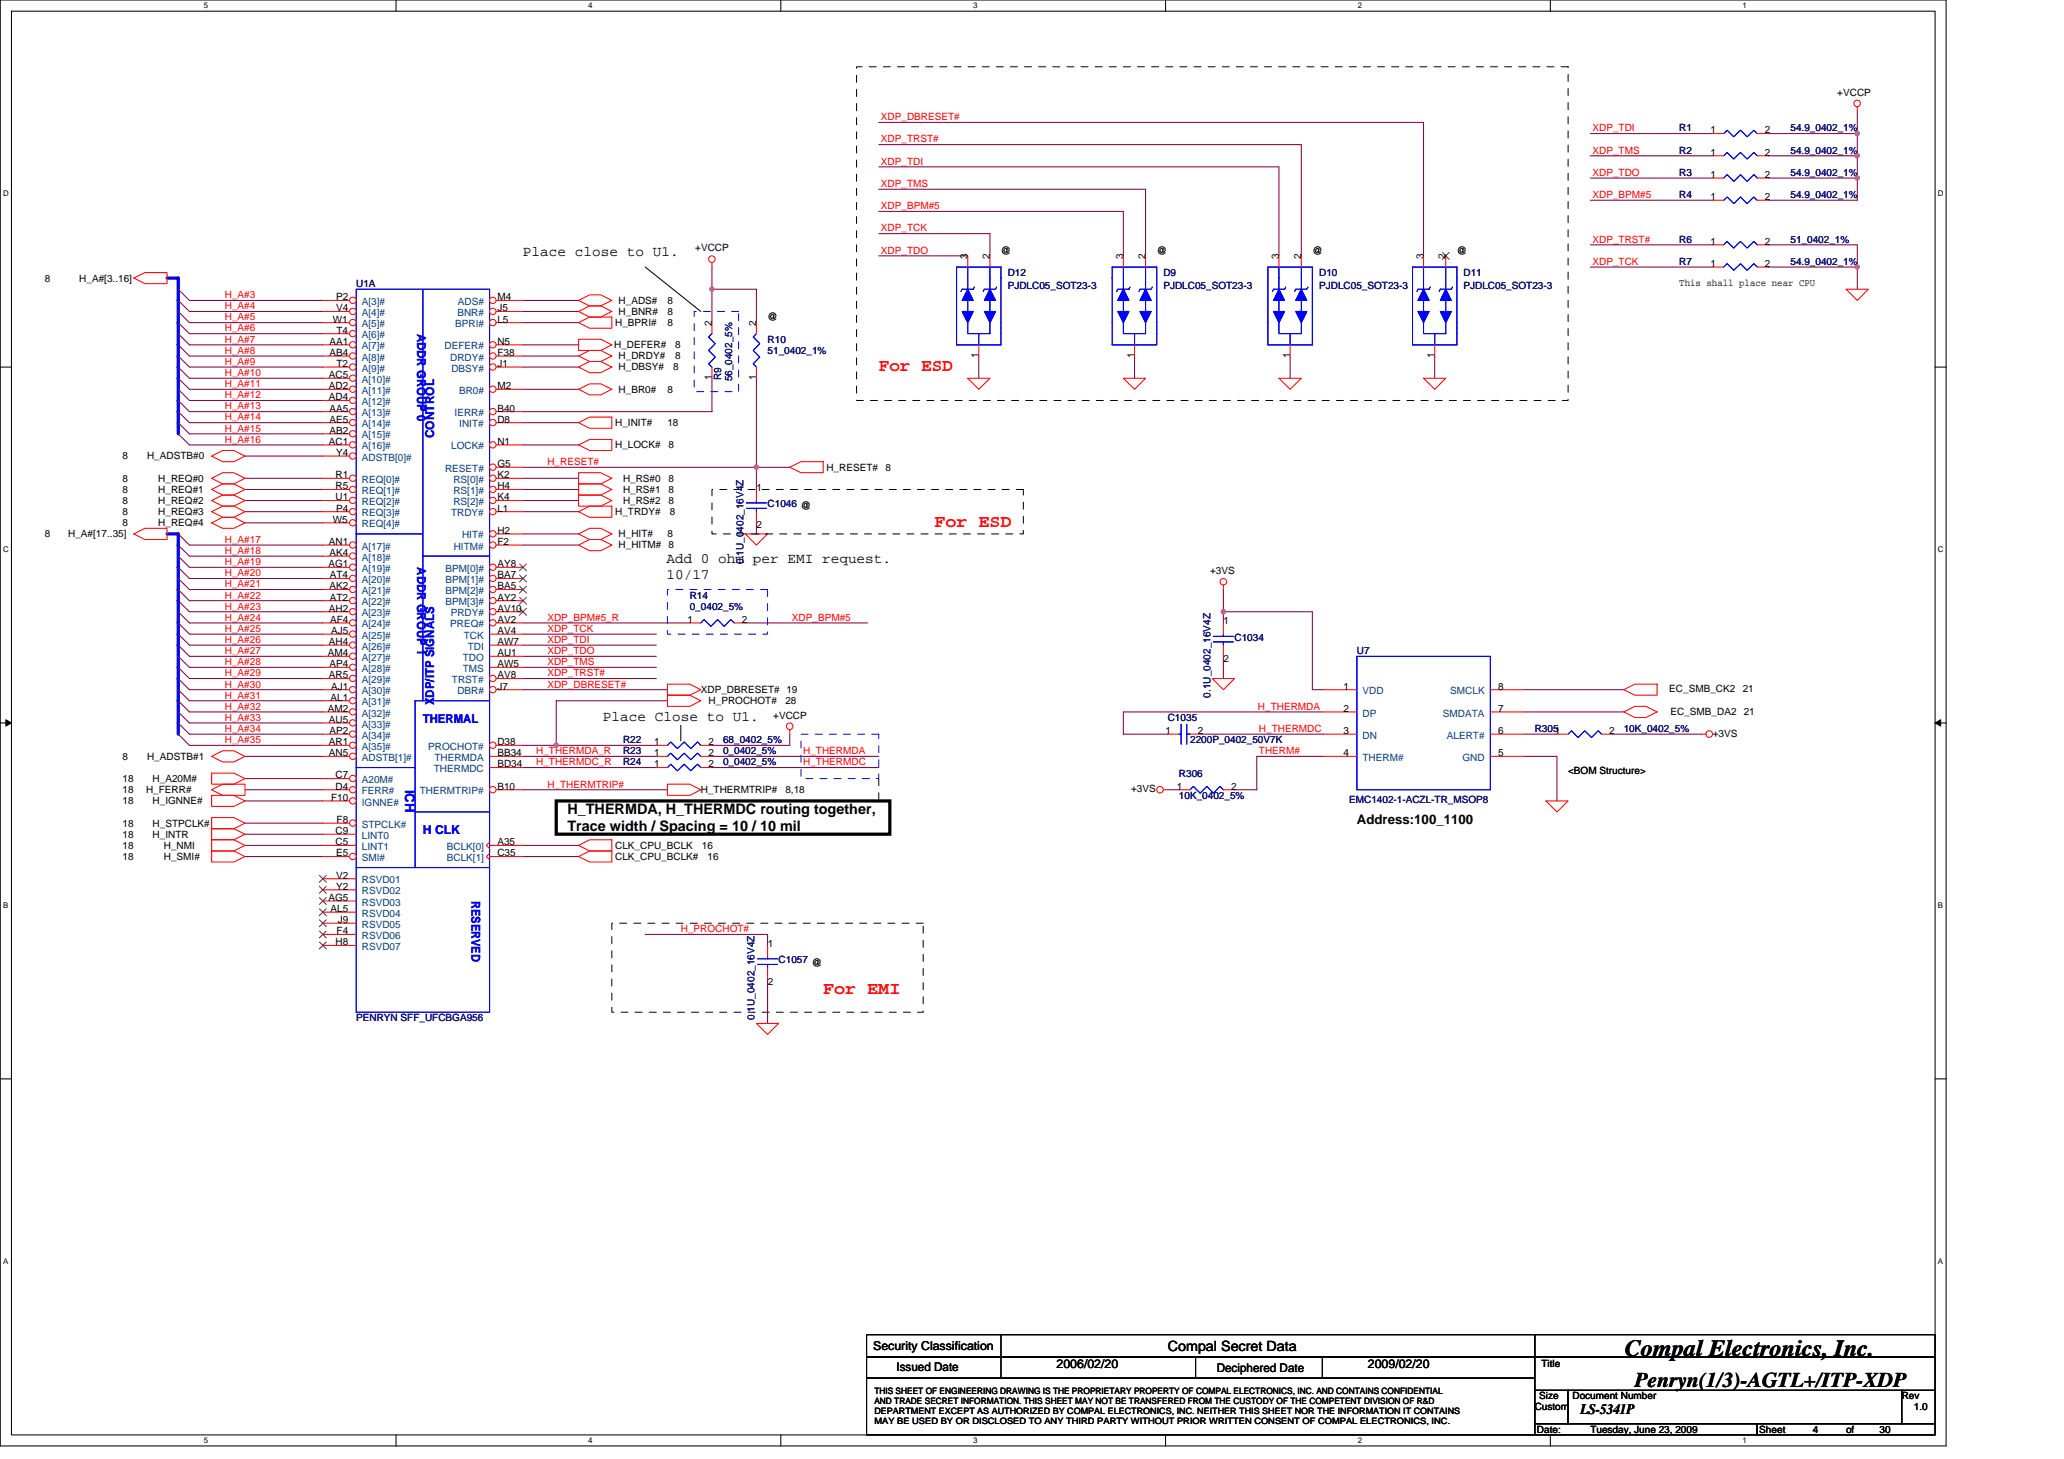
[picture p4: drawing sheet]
<svg xmlns="http://www.w3.org/2000/svg" width="297mm" height="210mm" viewBox="0 0 297 210" stroke-linecap="round" stroke-linejoin="round" font-family="sans-serif">
<defs><g id="words">
<text font-size="3.3" x="233.8" y="195.1">Compal Electronics, Inc.</text>
<text font-size="3" x="235.3" y="199.6">Penryn(1/3)-AGTL+/ITP-XDP</text>
<g font-size="2.5" fill="#f00">
<text x="126.5" y="53.4">For ESD</text>
<text x="134.5" y="75.8">For ESD</text>
<text x="118.5" y="143">For EMI</text>
</g>
<g font-size="2.1">
<text x="75.3" y="36.9">Place close to U1.</text>
<text x="95.9" y="81">Add 0 ohm per EMI request.</text>
<text x="95.9" y="83.3">10/17</text>
<text x="86.8" y="103.8">Place Close to U1.</text>
<text x="81.7" y="117.2">H_THERMDA, H_THERMDC routing together,</text>
<text x="81.7" y="119.6">Trace width / Spacing = 10 / 10 mil</text>
<text x="227.4" y="203.5">LS-5341P</text>
</g>
<text font-size="2" x="168.1" y="194.3">Compal Secret Data</text>
<text font-size="1.9" fill="#00f" x="58.3" y="113.6" transform="rotate(90 58.3 113.6)">ICH</text>
<text font-size="1.9" x="195.3" y="118.6">Address:100_1100</text>
<g font-size="1.8" fill="#00f">
<text x="60" y="48" transform="rotate(90 60 48)">ADDR GROUP 0</text>
<text x="62.5" y="63.1" transform="rotate(-90 62.5 63.1)">CONTROL</text>
<text x="60" y="81.6" transform="rotate(90 60 81.6)">ADDR GROUP 1</text>
<text x="62.5" y="101.5" transform="rotate(-90 62.5 101.5)">XDP/ITP SIGNALS</text>
<text x="60.9" y="104.1">THERMAL</text>
<text x="60.9" y="120.1">H CLK</text>
<text x="67.9" y="129.6" transform="rotate(90 67.9 129.6)">RESERVED</text>
</g>
<g font-size="1.8">
<text x="125.7" y="194.2">Security Classification</text>
<text x="152.1" y="196.8">2006/02/20</text>
<text x="196.9" y="196.8">2009/02/20</text>
</g>
<g font-size="1.7">
<text x="129" y="197.3">Issued Date</text>
<text x="175.1" y="197.4">Deciphered Date</text>
</g>
<g font-size="1.4" fill="#f00">
<text x="126.8" y="17.3">XDP_DBRESET#</text>
<text x="126.8" y="23.7">XDP_TDI</text>
<text x="126.8" y="20.5">XDP_TRST#</text>
<text x="229.2" y="18.9">XDP_TDI</text>
<text x="229.2" y="22.1">XDP_TMS</text>
<text x="126.8" y="26.9">XDP_TMS</text>
<text x="229.2" y="25.3">XDP_TDO</text>
<text x="229.2" y="28.5">XDP_BPM#5</text>
<text x="126.8" y="30.1">XDP_BPM#5</text>
<text x="126.8" y="33.3">XDP_TCK</text>
<text x="229.2" y="34.9">XDP_TRST#</text>
<text x="126.8" y="36.5">XDP_TDO</text>
<text x="229.2" y="38.1">XDP_TCK</text>
<text x="32.4" y="42.9">H_A#3</text>
<text x="32.4" y="47.7">H_A#6</text>
<text x="32.4" y="46.1">H_A#5</text>
<text x="32.4" y="44.5">H_A#4</text>
<text x="32.4" y="49.3">H_A#7</text>
<text x="32.4" y="52.5">H_A#9</text>
<text x="32.4" y="50.9">H_A#8</text>
<text x="32.4" y="54.1">H_A#10</text>
<text x="32.4" y="58.9">H_A#13</text>
<text x="32.4" y="55.7">H_A#11</text>
<text x="32.4" y="57.3">H_A#12</text>
<text x="32.4" y="63.7">H_A#16</text>
<text x="32.4" y="62.1">H_A#15</text>
<text x="32.4" y="60.5">H_A#14</text>
<text x="78.8" y="66.9">H_RESET#</text>
<text x="32.4" y="79.7">H_A#18</text>
<text x="32.4" y="78.1">H_A#17</text>
<text x="32.4" y="82.9">H_A#20</text>
<text x="32.4" y="81.3">H_A#19</text>
<text x="32.4" y="84.5">H_A#21</text>
<text x="32.4" y="87.7">H_A#23</text>
<text x="32.4" y="89.3">H_A#24</text>
<text x="32.4" y="86.1">H_A#22</text>
<text x="78.8" y="89.3">XDP_BPM#5_R</text>
<text x="114" y="89.3">XDP_BPM#5</text>
<text x="32.4" y="94.1">H_A#27</text>
<text x="32.4" y="92.5">H_A#26</text>
<text x="32.4" y="90.9">H_A#25</text>
<text x="32.4" y="95.7">H_A#28</text>
<text x="78.8" y="90.9">XDP_TCK</text>
<text x="78.8" y="95.7">XDP_TMS</text>
<text x="78.8" y="94.1">XDP_TDO</text>
<text x="78.8" y="92.5">XDP_TDI</text>
<text x="32.4" y="98.9">H_A#30</text>
<text x="32.4" y="97.3">H_A#29</text>
<text x="32.4" y="100.5">H_A#31</text>
<text x="78.8" y="97.3">XDP_TRST#</text>
<text x="78.8" y="98.9">XDP_DBRESET#</text>
<text x="32.4" y="102.1">H_A#32</text>
<text x="32.4" y="105.3">H_A#34</text>
<text x="32.4" y="106.9">H_A#35</text>
<text x="32.4" y="103.7">H_A#33</text>
<text x="181" y="102.1">H_THERMDA</text>
<text x="181.2" y="105.3">H_THERMDC</text>
<text x="77.2" y="110.1">H_THERMDC_R</text>
<text x="77.2" y="108.5">H_THERMDA_R</text>
<text x="78.8" y="113.3">H_THERMTRIP#</text>
<text x="115.6" y="110.1">H_THERMDC</text>
<text x="115.6" y="108.5">H_THERMDA</text>
<text x="181.2" y="108.5">THERM#</text>
<text x="98" y="134.1">H_PROCHOT#</text>
</g>
<g font-size="1.4">
<text x="264.4" y="13.8">+VCCP</text>
<text x="246.1" y="19.2">1</text>
<text x="246.1" y="22.4">1</text>
<text x="254" y="19.2">2</text>
<text x="254" y="22.4">2</text>
<text x="246.1" y="28.8">1</text>
<text x="246.1" y="25.6">1</text>
<text x="254" y="28.8">2</text>
<text x="254" y="25.6">2</text>
<text x="246.1" y="35.2">1</text>
<text x="254" y="35.2">2</text>
<text x="6.5" y="40.5">8</text>
<text x="11.4" y="40.5">H_A#[3..16]</text>
<text x="100.1" y="36.2">+VCCP</text>
<text x="139.3" y="37.3" transform="rotate(-90 139.3 37.3)">3</text>
<text x="142.4" y="37.3" transform="rotate(-90 142.4 37.3)">2</text>
<text x="144.1" y="36.5">@</text>
<text x="161.6" y="37.3" transform="rotate(-90 161.6 37.3)">3</text>
<text x="164.8" y="37.3" transform="rotate(-90 164.8 37.3)">2</text>
<text x="166.5" y="36.5">@</text>
<text x="184" y="37.3" transform="rotate(-90 184 37.3)">3</text>
<text x="187.3" y="37.3" transform="rotate(-90 187.3 37.3)">2</text>
<text x="188.9" y="36.5">@</text>
<text x="204.8" y="37.3" transform="rotate(-90 204.8 37.3)">3</text>
<text x="208" y="37.3" transform="rotate(-90 208 37.3)">2</text>
<text x="209.7" y="36.5">@</text>
<text x="241.7" y="41.1">This shall place near CPU</text>
<text x="246.1" y="38.4">1</text>
<text x="254" y="38.4">2</text>
<text x="47.9" y="46.4">W1</text>
<text x="48.4" y="43.2">P2</text>
<text x="48.4" y="44.8">V4</text>
<text x="48.4" y="48">T4</text>
<text x="71.6" y="43.2">M4</text>
<text x="71.6" y="46.4">L5</text>
<text x="71.6" y="44.8">J5</text>
<text x="88.5" y="46.9">H_BPRI#</text>
<text x="89" y="43.7">H_ADS#</text>
<text x="89" y="45.3">H_BNR#</text>
<text x="96" y="45.3">8</text>
<text x="96.1" y="43.7">8</text>
<text x="96.1" y="46.9">8</text>
<text x="102.4" y="46.9" transform="rotate(-90 102.4 46.9)">2</text>
<text x="108.8" y="46.9" transform="rotate(-90 108.8 46.9)">2</text>
<text x="110.5" y="46.1">@</text>
<text x="47.4" y="49.6">AA1</text>
<text x="47.4" y="51.2">AB4</text>
<text x="48.4" y="52.8">T2</text>
<text x="71.6" y="49.6">N5</text>
<text x="71.6" y="51.2">F38</text>
<text x="71.6" y="52.8">J1</text>
<text x="88.4" y="50.1">H_DEFER#</text>
<text x="89" y="51.7">H_DRDY#</text>
<text x="89" y="53.3">H_DBSY#</text>
<text x="96.9" y="53.3">8</text>
<text x="97.2" y="51.7">8</text>
<text x="97.2" y="50.1">8</text>
<text x="140.8" y="51.5" transform="rotate(-90 140.8 51.5)">1</text>
<text x="163.3" y="51.5" transform="rotate(-90 163.3 51.5)">1</text>
<text x="185.6" y="51.5" transform="rotate(-90 185.6 51.5)">1</text>
<text x="206.5" y="51.5" transform="rotate(-90 206.5 51.5)">1</text>
<text x="47.3" y="54.4">AC5</text>
<text x="47.3" y="56">AD2</text>
<text x="47.3" y="57.6">AD4</text>
<text x="47.4" y="59.2">AA5</text>
<text x="71.6" y="56">M2</text>
<text x="71.6" y="59.2">B40</text>
<text x="89" y="56.5">H_BR0#</text>
<text x="96" y="56.5">8</text>
<text x="102.4" y="54.7" transform="rotate(-90 102.4 54.7)">1</text>
<text x="108.8" y="54.7" transform="rotate(-90 108.8 54.7)">1</text>
<text x="47.3" y="64">AC1</text>
<text x="47.4" y="60.8">AE5</text>
<text x="47.4" y="62.4">AB2</text>
<text x="48.4" y="65.6">Y4</text>
<text x="71.6" y="60.8">D8</text>
<text x="71.6" y="64">N1</text>
<text x="88.5" y="61.3">H_INIT#</text>
<text x="88.5" y="64.5">H_LOCK#</text>
<text x="96.1" y="61.3">18</text>
<text x="96.2" y="64.5">8</text>
<text x="17.6" y="69.3">8</text>
<text x="17.6" y="70.9">8</text>
<text x="17.6" y="66.1">8</text>
<text x="21.2" y="66.1">H_ADSTB#0</text>
<text x="22.8" y="69.3">H_REQ#0</text>
<text x="22.8" y="70.9">H_REQ#1</text>
<text x="48.3" y="68.8">R1</text>
<text x="48.3" y="70.4">R5</text>
<text x="48.3" y="72">U1</text>
<text x="71.6" y="67.2">G5</text>
<text x="71.6" y="68.8">K2</text>
<text x="71.6" y="70.4">H4</text>
<text x="71.6" y="72">K4</text>
<text x="89.7" y="69.3">H_RS#0</text>
<text x="89.7" y="70.9">H_RS#1</text>
<text x="96.2" y="69.3">8</text>
<text x="96.2" y="70.9">8</text>
<text x="108.9" y="70.6">1</text>
<text x="118.9" y="67.7">H_RESET#</text>
<text x="127.4" y="67.7">8</text>
<text x="6.5" y="77.3">8</text>
<text x="9.8" y="77.3">H_A#[17..35]</text>
<text x="17.6" y="72.5">8</text>
<text x="17.6" y="75.7">8</text>
<text x="17.6" y="74.1">8</text>
<text x="22.8" y="72.5">H_REQ#2</text>
<text x="22.8" y="75.7">H_REQ#4</text>
<text x="22.8" y="74.1">H_REQ#3</text>
<text x="47.9" y="75.2">W5</text>
<text x="48.4" y="73.6">P4</text>
<text x="71.6" y="76.8">H2</text>
<text x="71.6" y="73.6">L1</text>
<text x="88.5" y="74.1">H_TRDY#</text>
<text x="89" y="77.3">H_HIT#</text>
<text x="89.7" y="72.5">H_RS#2</text>
<text x="96.1" y="77.3">8</text>
<text x="96.2" y="72.5">8</text>
<text x="96.4" y="74.1">8</text>
<text x="108.9" y="76">2</text>
<text x="47.3" y="81.6">AG1</text>
<text x="47.3" y="78.4">AN1</text>
<text x="47.4" y="80">AK4</text>
<text x="47.5" y="83.2">AT4</text>
<text x="71.6" y="81.6">AY8</text>
<text x="71.6" y="83.2">BA7</text>
<text x="71.6" y="78.4">F2</text>
<text x="89" y="78.9">H_HITM#</text>
<text x="96.2" y="78.9">8</text>
<text x="174.2" y="82.6">+3VS</text>
<text x="47.3" y="88">AH2</text>
<text x="47.4" y="84.8">AK2</text>
<text x="47.5" y="86.4">AT2</text>
<text x="47.5" y="89.6">AF4</text>
<text x="71.6" y="88">AV10</text>
<text x="71.6" y="84.8">BA5</text>
<text x="71.6" y="86.4">AY2</text>
<text x="71.6" y="89.6">AV2</text>
<text x="98.9" y="89.6">1</text>
<text x="106.8" y="89.6">2</text>
<text x="176.1" y="89.8">1</text>
<text x="47.2" y="94.4">AM4</text>
<text x="47.3" y="92.8">AH4</text>
<text x="47.4" y="96">AP4</text>
<text x="47.7" y="91.2">AJ5</text>
<text x="71.6" y="92.8">AW7</text>
<text x="71.6" y="94.4">AU1</text>
<text x="71.6" y="96">AW5</text>
<text x="71.6" y="91.2">AV4</text>
<text x="176.1" y="95.2">2</text>
<text x="47.3" y="97.6">AR5</text>
<text x="47.6" y="100.8">AL1</text>
<text x="47.7" y="99.2">AJ1</text>
<text x="71.6" y="97.6">AV8</text>
<text x="71.6" y="99.2">J7</text>
<text x="100.9" y="99.7">XDP_DBRESET# 19</text>
<text x="102" y="101.3">H_PROCHOT#</text>
<text x="113" y="101.3">28</text>
<text x="193.4" y="99.2">1</text>
<text x="215.6" y="99.2">8</text>
<text x="240.2" y="99.5">EC_SMB_CK2</text>
<text x="250.8" y="99.5">21</text>
<text x="47.2" y="102.4">AM2</text>
<text x="47.3" y="104">AU5</text>
<text x="47.3" y="107.2">AR1</text>
<text x="47.4" y="105.6">AP2</text>
<text x="71.6" y="107.2">D38</text>
<text x="94.1" y="107.2">1</text>
<text x="102" y="107.2">2</text>
<text x="111.3" y="103.4">+VCCP</text>
<text x="167.7" y="105.6">1</text>
<text x="172.4" y="105.6">2</text>
<text x="193.4" y="105.6">3</text>
<text x="193.4" y="102.4">2</text>
<text x="215.6" y="105.6">6</text>
<text x="215.6" y="102.4">7</text>
<text x="231.6" y="105.6">2</text>
<text x="240.4" y="102.9">EC_SMB_DA2</text>
<text x="246.5" y="106">+3VS</text>
<text x="250.9" y="102.9">21</text>
<text x="17.6" y="109.3">8</text>
<text x="17.6" y="112.5">18</text>
<text x="21.2" y="109.3">H_ADSTB#1</text>
<text x="22" y="112.5">H_A20M#</text>
<text x="47.3" y="108.8">AN5</text>
<text x="48.3" y="112">C7</text>
<text x="48.3" y="113.6">D4</text>
<text x="71.6" y="108.8">BB34</text>
<text x="71.6" y="110.4">BD34</text>
<text x="71.6" y="113.6">B10</text>
<text x="94.1" y="108.8">1</text>
<text x="94.1" y="110.4">1</text>
<text x="102" y="108.8">2</text>
<text x="102" y="110.4">2</text>
<text x="162.8" y="114">+3VS</text>
<text x="169.4" y="113.6">1</text>
<text x="177.2" y="113.6">2</text>
<text x="193.4" y="108.8">4</text>
<text x="215.6" y="108.8">5</text>
<text x="225.7" y="111.4">&lt;BOM Structure&gt;</text>
<text x="17.6" y="114.1">18</text>
<text x="17.6" y="115.7">18</text>
<text x="17.6" y="118.9">18</text>
<text x="21" y="114.1">H_FERR#</text>
<text x="22" y="115.7">H_IGNNE#</text>
<text x="22" y="118.9">H_STPCLK#</text>
<text x="47.6" y="115.2">F10</text>
<text x="48.3" y="120">C9</text>
<text x="48.4" y="118.4">F8</text>
<text x="100.9" y="114.1">H_THERMTRIP#</text>
<text x="113" y="114.1">8,18</text>
<text x="17.6" y="122.1">18</text>
<text x="17.6" y="123.7">18</text>
<text x="17.6" y="120.5">18</text>
<text x="22" y="120.5">H_INTR</text>
<text x="23.6" y="122.1">H_NMI</text>
<text x="23.6" y="123.7">H_SMI#</text>
<text x="48.3" y="121.6">C5</text>
<text x="48.4" y="123.2">E5</text>
<text x="71.6" y="121.6">A35</text>
<text x="71.6" y="123.2">C35</text>
<text x="88.5" y="122.1">CLK_CPU_BCLK</text>
<text x="88.5" y="123.7">CLK_CPU_BCLK#</text>
<text x="101" y="122.1">16</text>
<text x="101.8" y="123.7">16</text>
<text x="47.3" y="129.6">AG5</text>
<text x="47.6" y="131.2">AL5</text>
<text x="48.4" y="126.4">V2</text>
<text x="48.4" y="128">Y2</text>
<text x="48.3" y="136">H8</text>
<text x="48.4" y="134.4">F4</text>
<text x="48.6" y="132.8">J9</text>
<text x="110.5" y="136.2">1</text>
<text x="110.5" y="141.6">2</text>
<text x="221.8" y="196.7">Title</text>
<text x="220.9" y="202.9">Custom</text>
<text x="221.5" y="201.3">Size</text>
<text x="226.3" y="201.3">Document Number</text>
<text x="273.7" y="201.3">Rev</text>
<text x="275.4" y="202.9">1.0</text>
<text x="221.2" y="206.1">Date:</text>
<text x="228.9" y="206.1">Tuesday, June 23, 2009</text>
<text x="253.2" y="206.1">Sheet</text>
<text x="260.9" y="206.1">4</text>
<text x="265.7" y="206.1">of</text>
<text x="270.5" y="206.1">30</text>
</g>
<g font-size="1.4" fill="#000080">
<text x="241.7" y="18.9">R1</text>
<text x="241.7" y="22.1">R2</text>
<text x="257.7" y="18.9">54.9_0402_1%</text>
<text x="257.7" y="22.1">54.9_0402_1%</text>
<text x="241.7" y="28.5">R4</text>
<text x="241.7" y="25.3">R3</text>
<text x="257.7" y="28.5">54.9_0402_1%</text>
<text x="257.7" y="25.3">54.9_0402_1%</text>
<text x="241.7" y="34.9">R6</text>
<text x="257.7" y="34.9">51_0402_1%</text>
<text x="51.3" y="41.3">U1A</text>
<text x="145" y="39.7">D12</text>
<text x="145" y="41.6">PJDLC05_SOT23-3</text>
<text x="167.4" y="39.7">D9</text>
<text x="167.4" y="41.6">PJDLC05_SOT23-3</text>
<text x="189.8" y="39.7">D10</text>
<text x="189.8" y="41.6">PJDLC05_SOT23-3</text>
<text x="210.6" y="39.7">D11</text>
<text x="210.6" y="41.6">PJDLC05_SOT23-3</text>
<text x="241.7" y="38.1">R7</text>
<text x="257.7" y="38.1">54.9_0402_1%</text>
<text x="110.5" y="49.3">R10</text>
<text x="110.5" y="50.9">51_0402_1%</text>
<text x="103.8" y="54.7" transform="rotate(-90 103.8 54.7)">R9</text>
<text x="105.4" y="54.9" transform="rotate(-90 105.4 54.9)">56_0402_5%</text>
<text x="110.5" y="73">C1046 @</text>
<text x="107" y="81.1" transform="rotate(-90 107 81.1)">0.1U_0402_16V4Z</text>
<text x="99.3" y="86.1">R14</text>
<text x="99.3" y="87.7">0_0402_5%</text>
<text x="177.7" y="92.2">C1034</text>
<text x="195.3" y="94.1">U7</text>
<text x="174.2" y="100.4" transform="rotate(-90 174.2 100.4)">0.1U_0402_16V4Z</text>
<text x="89.7" y="106.9">R22</text>
<text x="104.1" y="106.9">68_0402_5%</text>
<text x="168.1" y="103.7">C1035</text>
<text x="171.3" y="106.9">2200P_0402_50V7K</text>
<text x="220.9" y="105.3">R3051</text>
<text x="233.7" y="105.3">10K_0402_5%</text>
<text x="89.7" y="108.5">R23</text>
<text x="89.7" y="110.1">R24</text>
<text x="104.1" y="108.5">0_0402_5%</text>
<text x="104.1" y="110.1">0_0402_5%</text>
<text x="169.7" y="111.7">R306</text>
<text x="169.7" y="114.9">10K_0402_5%</text>
<text x="194.2" y="115.5">EMC1402-1-ACZL-TR_MSOP8</text>
<text x="112.1" y="138.6">C1057 @</text>
<text x="51.3" y="146.9">PENRYN SFF_UFCBGA956</text>
<text x="108.6" y="146.7" transform="rotate(-90 108.6 146.7)">0.1U_0402_16V4Z</text>
</g>
<g font-size="1.4" fill="#004080">
<text x="52.1" y="43.9">A[3]#</text>
<text x="52.1" y="45.5">A[4]#</text>
<text x="52.1" y="47.1">A[5]#</text>
<text x="65.5" y="47.1">BPRI#</text>
<text x="65.8" y="45.5">BNR#</text>
<text x="65.9" y="43.9">ADS#</text>
<text x="52.1" y="48.7">A[6]#</text>
<text x="52.1" y="50.3">A[7]#</text>
<text x="52.1" y="51.9">A[8]#</text>
<text x="52.1" y="53.5">A[9]#</text>
<text x="64" y="50.3">DEFER#</text>
<text x="64.8" y="51.9">DRDY#</text>
<text x="65" y="53.5">DBSY#</text>
<text x="52.1" y="55.1">A[10]#</text>
<text x="52.1" y="56.7">A[11]#</text>
<text x="52.1" y="58.3">A[12]#</text>
<text x="52.1" y="59.9">A[13]#</text>
<text x="65.4" y="59.9">IERR#</text>
<text x="66.1" y="56.7">BR0#</text>
<text x="52.1" y="61.5">A[14]#</text>
<text x="52.1" y="63.1">A[15]#</text>
<text x="52.1" y="64.7">A[16]#</text>
<text x="64.9" y="64.7">LOCK#</text>
<text x="66.1" y="61.5">INIT#</text>
<text x="52.1" y="66.3">ADSTB[0]#</text>
<text x="52.1" y="69.5">REQ[0]#</text>
<text x="52.1" y="71.1">REQ[1]#</text>
<text x="64" y="67.9">RESET#</text>
<text x="65.3" y="69.5">RS[0]#</text>
<text x="65.3" y="71.1">RS[1]#</text>
<text x="52.1" y="72.7">REQ[2]#</text>
<text x="52.1" y="74.3">REQ[3]#</text>
<text x="52.1" y="75.9">REQ[4]#</text>
<text x="64.9" y="74.3">TRDY#</text>
<text x="65.3" y="72.7">RS[2]#</text>
<text x="66.5" y="77.5">HIT#</text>
<text x="52.1" y="79.1">A[17]#</text>
<text x="52.1" y="80.7">A[18]#</text>
<text x="52.1" y="82.3">A[19]#</text>
<text x="52.1" y="83.9">A[20]#</text>
<text x="64.1" y="82.3">BPM[0]#</text>
<text x="64.1" y="83.9">BPM[1]#</text>
<text x="65.3" y="79.1">HITM#</text>
<text x="52.1" y="85.5">A[21]#</text>
<text x="52.1" y="87.1">A[22]#</text>
<text x="52.1" y="88.7">A[23]#</text>
<text x="64.1" y="85.5">BPM[2]#</text>
<text x="64.1" y="87.1">BPM[3]#</text>
<text x="64.9" y="88.7">PRDY#</text>
<text x="52.1" y="90.3">A[24]#</text>
<text x="52.1" y="91.9">A[25]#</text>
<text x="52.1" y="93.5">A[26]#</text>
<text x="52.1" y="95.1">A[27]#</text>
<text x="64.8" y="90.3">PREQ#</text>
<text x="66.6" y="95.1">TDO</text>
<text x="66.8" y="91.9">TCK</text>
<text x="67.3" y="93.5">TDI</text>
<text x="52.1" y="96.7">A[28]#</text>
<text x="52.1" y="98.3">A[29]#</text>
<text x="52.1" y="99.9">A[30]#</text>
<text x="52.1" y="101.5">A[31]#</text>
<text x="65" y="98.3">TRST#</text>
<text x="65.8" y="99.9">DBR#</text>
<text x="66.6" y="96.7">TMS</text>
<text x="196.1" y="99.9">VDD</text>
<text x="208.7" y="99.9">SMCLK</text>
<text x="52.1" y="103.1">A[32]#</text>
<text x="52.1" y="104.7">A[33]#</text>
<text x="52.1" y="106.3">A[34]#</text>
<text x="52.1" y="107.9">A[35]#</text>
<text x="61.6" y="107.9">PROCHOT#</text>
<text x="196.1" y="106.3">DN</text>
<text x="196.1" y="103.1">DP</text>
<text x="207.7" y="103.1">SMDATA</text>
<text x="208.2" y="106.3">ALERT#</text>
<text x="52.1" y="112.7">A20M#</text>
<text x="52.1" y="109.5">ADSTB[1]#</text>
<text x="62.4" y="111.1">THERMDC</text>
<text x="62.5" y="109.5">THERMDA</text>
<text x="196.1" y="109.5">THERM#</text>
<text x="210.5" y="109.5">GND</text>
<text x="52.1" y="114.3">FERR#</text>
<text x="52.1" y="115.9">IGNNE#</text>
<text x="52.1" y="119.1">STPCLK#</text>
<text x="60.4" y="114.3">THERMTRIP#</text>
<text x="52.1" y="120.7">LINT0</text>
<text x="52.1" y="122.3">LINT1</text>
<text x="52.1" y="123.9">SMI#</text>
<text x="64.3" y="122.3">BCLK[0]</text>
<text x="64.3" y="123.9">BCLK[1]</text>
<text x="52.1" y="127.1">RSVD01</text>
<text x="52.1" y="128.7">RSVD02</text>
<text x="52.1" y="130.3">RSVD03</text>
<text x="52.1" y="131.9">RSVD04</text>
<text x="52.1" y="133.5">RSVD05</text>
<text x="52.1" y="135.1">RSVD06</text>
<text x="52.1" y="136.7">RSVD07</text>
</g>
<g font-size="1.3">
<text x="125.8" y="200.5">THIS SHEET OF ENGINEERING DRAWING IS THE PROPRIETARY PROPERTY OF COMPAL ELECTRONICS, INC. AND CONTAINS CONFIDENTIAL</text>
<text x="125.8" y="202">AND TRADE SECRET INFORMATION. THIS SHEET MAY NOT BE TRANSFERED FROM THE CUSTODY OF THE COMPETENT DIVISION OF R&amp;D</text>
<text x="125.8" y="203.5">DEPARTMENT EXCEPT AS AUTHORIZED BY COMPAL ELECTRONICS, INC. NEITHER THIS SHEET NOR THE INFORMATION IT CONTAINS</text>
<text x="125.8" y="204.9">MAY BE USED BY OR DISCLOSED TO ANY THIRD PARTY WITHOUT PRIOR WRITTEN CONSENT OF COMPAL ELECTRONICS, INC.</text>
</g>
<g font-size="1.1">
<text x="29.3" y="1.2">5</text>
<text x="84.7" y="1.2">4</text>
<text x="140" y="1.2">3</text>
<text x="195.4" y="1.2">2</text>
<text x="250.8" y="1.2">1</text>
<text x=".4" y="28.2">D</text>
<text x="278.9" y="28.2">D</text>
<text x=".4" y="79.4">C</text>
<text x="278.9" y="79.4">C</text>
<text x=".4" y="130.6">B</text>
<text x="278.9" y="130.6">B</text>
<text x=".4" y="181.8">A</text>
<text x="278.9" y="181.8">A</text>
<text x="29.3" y="207.6">5</text>
<text x="84.7" y="207.6">4</text>
<text x="140" y="207.6">3</text>
<text x="195.4" y="207.6">2</text>
<text x="250.8" y="207.6">1</text>
</g>
</g></defs>
<path d="M0 0h280.1v208h-280.1zM1.6 1.6h276.9v204.8h-276.9z" fill="none" stroke="#000" stroke-width=".15"/>
<g fill="#fff">
<path d="M29.3 .2h.6v1.2h-.6z"/>
<path d="M29.3 206.6h.6v1.3h-.6z"/>
</g>
<path d="M57 0v1.6M57 206.4v1.6" fill="none" stroke="#000" stroke-width=".15"/>
<g fill="#fff">
<path d="M84.7 .2h.6v1.2h-.6z"/>
<path d="M84.7 206.6h.6v1.3h-.6z"/>
</g>
<path d="M112.4 0v1.6M112.4 206.4v1.6" fill="none" stroke="#000" stroke-width=".15"/>
<g fill="#fff">
<path d="M140 .2h.6v1.2h-.6z"/>
<path d="M140 206.6h.6v1.3h-.6z"/>
</g>
<path d="M167.7 0v1.6M167.7 206.4v1.6" fill="none" stroke="#000" stroke-width=".15"/>
<g fill="#fff">
<path d="M195.4 .2h.6v1.2h-.6z"/>
<path d="M195.4 206.6h.6v1.3h-.6z"/>
</g>
<path d="M223.1 0v1.6M223.1 206.4v1.6" fill="none" stroke="#000" stroke-width=".15"/>
<g fill="#fff">
<path d="M250.8 .2h.6v1.2h-.6z"/>
<path d="M250.8 206.6h.6v1.3h-.6z"/>
<path d="M.4 27.2h.8v1.3h-.8z"/>
<path d="M278.9 27.2h.8v1.3h-.8z"/>
<path d="M.4 78.4h.8v1.3h-.8z"/>
<path d="M278.9 78.4h.8v1.3h-.8z"/>
</g>
<path d="M0 52.8h1.6M278.5 52.8h1.6" fill="none" stroke="#000" stroke-width=".15"/>
<g fill="#fff">
<path d="M.4 129.6h.8v1.3h-.8z"/>
<path d="M278.9 129.6h.7v1.3h-.7z"/>
</g>
<path d="M0 104h1.6M278.5 104h1.6" fill="none" stroke="#000" stroke-width=".15"/>
<path d="M.8 103.5l.8 .5-.8 .5zM278.5 104l.8-.5v1z" fill="#000" stroke="#000" stroke-width=".14"/>
<g fill="#fff">
<path d="M.4 180.8h.8v1.3h-.8z"/>
<path d="M278.9 180.8h.7v1.3h-.7z"/>
</g>
<g fill="none" stroke="#000" stroke-width=".15">
<path d="M92.9 38.4l8 6.4M98 104.4v2.2M0 155.2h1.6M278.5 155.2h1.6M124.7 192h96.2v3.2h-96.2zM124.7 195.2h96.2v3.1h-96.2zM124.7 198.3h96.2v8.1h-96.2zM144.1 192v6.3M172.1 195.2v3.1M190.3 195.2v3.1M220.9 192h57.6v3.2h-57.6zM220.9 195.2h57.6v4.8h-57.6z"/>
<path d="M220.9 204.8h32v1.6h-32zM220.9 200h4.8v4.8h-4.8zM225.7 200h48v4.8h-48zM252.9 204.8h25.6v1.6h-25.6zM273.7 200h4.8v4.8h-4.8z"/>
</g>
<g fill="none" stroke="#800040" stroke-width=".15">
<path d="M126.5 17.6h78.4v19.2M228.9 19.2h17.6M254.5 19.2h12.8M267.3 16v12.8h-12.8M102.5 38.4v8M126.5 30.4h35.2v6.4M126.5 24h57.6v12.8M126.5 20.8h60.8v16M126.5 27.2h38.4v9.6M126.5 36.8h12.8M126.5 33.6h16v3.2M228.9 22.4h17.6"/>
<path d="M228.9 35.2h17.6M228.9 25.6h17.6M228.9 38.4h17.6M228.9 28.8h17.6M254.5 22.4h12.8M254.5 35.2h12.8v6.4M254.5 25.6h12.8M254.5 38.4h12.8M25.7 41.6l1.6 1.6h19.2M25.7 44.8l1.6 1.6h19.2M25.7 43.2l1.6 1.6h19.2M25.7 52.8l1.6 1.6h19.2"/>
<path d="M25.7 57.6l1.6 1.6h19.2M25.7 54.4l1.6 1.6h19.2M25.7 48l1.6 1.6h19.2M25.7 51.2l1.6 1.6h19.2M25.7 46.4l1.6 1.6h19.2M25.7 49.6l1.6 1.6h19.2M25.7 56l1.6 1.6h19.2M25.7 59.2l1.6 1.6h19.2M75.3 43.2h8M75.3 46.4h8M75.3 44.8h8M75.3 56h8"/>
<path d="M75.3 49.6h8M75.3 52.8h8M75.3 51.2h8M102.5 54.4v4.8h-27.2M102.5 41.6h6.4v4.8M108.9 54.4v16M140.9 51.2v3.2M163.3 51.2v3.2M185.7 51.2v3.2M206.5 51.2v3.2M25.7 78.4l1.6 1.6h19.2M25.7 76.8l1.6 1.6h19.2"/>
<path d="M25.7 62.4l1.6 1.6h19.2M25.7 60.8l1.6 1.6h19.2M35.3 72h11.2M35.3 70.4h11.2M35.3 65.6h11.2M35.3 68.8h11.2M35.3 75.2h11.2M35.3 73.6h11.2M75.3 72h8M75.3 70.4h8M75.3 78.4h8M75.3 64h8"/>
<path d="M75.3 68.8h8M75.3 60.8h8M75.3 67.2h38.4M75.3 73.6h8M75.3 76.8h8M108.9 75.2v1.6M25.7 97.6l1.6 1.6h19.2M25.7 92.8l1.6 1.6h19.2M25.7 91.2l1.6 1.6h19.2M25.7 83.2l1.6 1.6h19.2M25.7 81.6l1.6 1.6h19.2M25.7 89.6l1.6 1.6h19.2"/>
<path d="M25.7 94.4l1.6 1.6h19.2M25.7 96l1.6 1.6h19.2M25.7 80l1.6 1.6h19.2M25.7 86.4l1.6 1.6h19.2M25.7 88l1.6 1.6h19.2M25.7 84.8l1.6 1.6h19.2M25.7 99.2l1.6 1.6h19.2M75.3 99.2h20.8M75.3 94.4h19.2M75.3 92.8h19.2M75.3 91.2h19.2M75.3 96h19.2"/>
<path d="M75.3 97.6h19.2M75.3 89.6h24M107.3 89.6h17.6M176.1 88h12.8v11.2h1.6M176.1 84.8v4.8M176.1 94.4v3.2M219.3 99.2h14.4M25.7 105.6l1.6 1.6h19.2M25.7 100.8l1.6 1.6h19.2M25.7 104l1.6 1.6h19.2M25.7 102.4l1.6 1.6h19.2M35.3 113.6h11.2"/>
<path d="M35.3 108.8h11.2M35.3 118.4h11.2M35.3 115.2h11.2M35.3 112h11.2M75.3 107.2h19.2M75.3 110.4h19.2M75.3 113.6h20.8M75.3 108.8h19.2M96.1 100.8h-16.1v6.4M102.5 110.4h24M102.5 108.8h24M113.7 105.6v1.6h-11.2"/>
<path d="M168.1 113.6h1.6M172.9 105.6h17.6M190.5 108.8h-9.6v4.8h-3.2M190.5 102.4h-28.8v3.2h6.4M219.3 108.8h4.8v6.4M219.3 102.4h14.4M219.3 105.6h4.8M232.1 105.6h12.8M35.3 121.6h11.2M35.3 123.2h11.2M35.3 120h11.2M75.3 121.6h8"/>
<path d="M75.3 123.2h8M92.9 134.4h17.6v1.6M110.5 140.8v6.4"/>
</g>
<path d="M24 40h1.7v22.4M24 76.8h1.7v28.8" fill="none" stroke="#00f" stroke-width=".47"/>
<g fill="#f0f" stroke="#f0f" stroke-width=".15">
<circle cx="267.3" cy="22.4" r=".31"/>
<circle cx="108.8" cy="67.2" r=".32"/>
<circle cx="267.3" cy="38.4" r=".31"/>
<circle cx="80" cy="107.2" r=".32"/>
<circle cx="102.5" cy="41.6" r=".31"/>
<circle cx="176.1" cy="88" r=".32"/>
<circle cx="267.3" cy="19.2" r=".32"/>
<circle cx="267.3" cy="25.6" r=".31"/>
</g>
<g fill="none" stroke="#f00" stroke-width=".15">
<path d="M246.5 19.2h1.6M252.9 19.2h1.6M267.3 15.4v.6M102.5 37.8v.6M19.3 40l1.5-.8h3.2v1.6h-3.2zM83.3 43.2l1.6-.8h1.6l1.6 .8-1.6 .8h-1.6zM83.3 44.8l1.6-.8h1.6l1.6 .8-1.6 .8h-1.6zM83.3 46.4l1.6-.8h3.2v1.6h-3.2zM83.3 48.8h3.2l1.6 .8-1.6 .8h-3.2zM83.3 51.2l1.6-.8h1.6l1.6 .8-1.6 .8h-1.6zM83.3 52.8l1.6-.8h1.6l1.6 .8-1.6 .8h-1.6zM83.3 56l1.6-.8h1.6l1.6 .8-1.6 .8h-1.6z"/>
<path d="M139.3 54.4h3.2l-1.6 1.6zM161.7 54.4h3.2l-1.6 1.6zM184.1 54.4h3.2l-1.6 1.6zM204.9 54.4h3.2l-1.6 1.6zM265.7 41.6h3.2l-1.6 1.6zM19.3 76.8l1.5-.8h3.2v1.6h-3.2zM30.5 65.6l1.5-.8h1.7l1.6 .8-1.6 .8h-1.7zM30.5 68.8l1.5-.8h1.7l1.6 .8-1.6 .8h-1.7zM30.5 70.4l1.5-.8h1.7l1.6 .8-1.6 .8h-1.7zM30.5 72l1.5-.8h1.7l1.6 .8-1.6 .8h-1.7zM30.5 75.2l1.5-.8h1.7l1.6 .8-1.6 .8h-1.7zM30.5 73.6l1.5-.8h1.7l1.6 .8-1.6 .8h-1.7z"/>
<path d="M83.3 60.8l1.6-.8h3.2v1.6h-3.2zM83.3 64l1.6-.8h3.2v1.6h-3.2zM83.3 68h3.2l1.6 .8-1.6 .8h-3.2zM83.3 69.6h3.2l1.6 .8-1.6 .8h-3.2zM83.3 71.2h3.2l1.6 .8-1.6 .8h-3.2zM83.3 73.6l1.6-.8h3.2v1.6h-3.2zM83.3 76.8l1.6-.8h1.6l1.6 .8-1.6 .8h-1.6zM83.3 78.4l1.6-.8h1.6l1.6 .8-1.6 .8h-1.6zM107.3 76.8h3.2l-1.6 1.6zM108.9 70.4v1.6M108.9 73.6v1.6M113.7 67.2l1.6-.8h3.2v1.6h-3.2z"/>
<path d="M96.1 98.4h3.2l1.6 .8-1.6 .8h-3.2zM174.5 97.6h3.2l-1.6 1.6zM176.1 84.2v.6M176.1 89.6v1.6M176.1 92.8v1.6M233.7 99.2l1.6-.8h3.2v1.6h-3.2zM30.5 108.8l1.5-.8h1.7l1.6 .8-1.6 .8h-1.7zM30.5 111.2h3.2l1.6 .8-1.6 .8h-3.2zM30.5 113.6l1.5-.8h3.3v1.6h-3.3zM30.5 114.4h3.2l1.6 .8-1.6 .8h-3.2zM30.5 117.6h3.2l1.6 .8-1.6 .8h-3.2zM30.5 119.2h3.2l1.6 .8-1.6 .8h-3.2z"/>
<path d="M96.1 112.8h3.2l1.6 .8-1.6 .8h-3.2zM96.1 100h3.2l1.6 .8-1.6 .8h-3.2zM113.7 105v.6M167.4 113.6h.7M222.5 115.2h3.2l-1.6 1.6zM233.7 102.4l1.6-.8h1.6l1.6 .8-1.6 .8h-1.6zM244.9 105.6h.6M30.5 120.8h3.2l1.6 .8-1.6 .8h-3.2zM30.5 122.4h3.2l1.6 .8-1.6 .8h-3.2zM83.3 121.6l1.6-.8h3.2v1.6h-3.2zM83.3 123.2l1.6-.8h3.2v1.6h-3.2zM108.9 147.2h3.2l-1.6 1.6z"/>
<circle cx="267.3" cy="14.9" r=".47"/>
<circle cx="102.4" cy="37.3" r=".47"/>
<circle cx="176.1" cy="83.7" r=".47"/>
<circle cx="113.7" cy="104.5" r=".48"/>
<circle cx="166.9" cy="113.6" r=".47"/>
<circle cx="246" cy="105.6" r=".48"/>
</g>
<path d="M99.9 44.8h6.4v11.5h-6.4zM96.1 84.8h14.4v6.4h-14.4zM115.3 105.6h11.2v6.4h-11.2z" fill="none" stroke="#00f" stroke-width=".14" stroke-dasharray="1 1 1 1 1 1 1 1"/>
<path d="M123.3 9.6h102.4v48h-102.4zM102.5 70.4h44.8v6.4h-44.8zM126.5 112v3.2M126.5 115.2h.1M88.1 132.8h44.8v12.8h-44.8z" fill="none" stroke="#000" stroke-width=".14" stroke-dasharray="1 1 1 1 1 1 1 1"/>
<path d="M80 115.2h48.1v4.8h-48.1z" fill="none" stroke="#000" stroke-width=".47"/>
<g fill="none" stroke="#00f" stroke-width=".15">
<path d="M248.1 19.2l.5-.5 .9 1 1-1 .9 1 1-1 .5 .5M51.3 41.6h19.2v104h-19.2zM60.9 41.6v59.2M51.3 76.8h9.6M107.4 73.1h2.9M107.4 72.3h2.9M108.9 72v.3M108.9 73.1v.5M60.9 80h9.6M174.6 92.4h2.9M174.6 91.5h2.9M176.1 91.2v.3"/>
<path d="M176.1 92.4v.4M51.3 110.4h8.4M59.7 116.8h10.8M70.5 100.8h-10.8v24M51.3 124.8h19.2"/>
</g>
<circle cx="50.8" cy="54.4" r=".46" fill="#fff" stroke="#f00" stroke-width=".15"/>
<path d="M46.5 54.4h3.8" fill="none" stroke="#f00" stroke-width=".15"/>
<circle cx="50.8" cy="56" r=".46" fill="#fff" stroke="#f00" stroke-width=".15"/>
<path d="M46.5 56h3.8" fill="none" stroke="#f00" stroke-width=".15"/>
<circle cx="50.8" cy="57.6" r=".46" fill="#fff" stroke="#f00" stroke-width=".15"/>
<path d="M46.5 57.6h3.8" fill="none" stroke="#f00" stroke-width=".15"/>
<circle cx="50.8" cy="59.2" r=".46" fill="#fff" stroke="#f00" stroke-width=".15"/>
<path d="M46.5 59.2h3.8" fill="none" stroke="#f00" stroke-width=".15"/>
<circle cx="50.8" cy="60.8" r=".46" fill="#fff" stroke="#f00" stroke-width=".15"/>
<path d="M46.5 60.8h3.8" fill="none" stroke="#f00" stroke-width=".15"/>
<circle cx="50.8" cy="62.4" r=".46" fill="#fff" stroke="#f00" stroke-width=".15"/>
<path d="M46.5 62.4h3.8" fill="none" stroke="#f00" stroke-width=".15"/>
<circle cx="50.8" cy="64" r=".46" fill="#fff" stroke="#f00" stroke-width=".15"/>
<path d="M46.5 64h3.8" fill="none" stroke="#f00" stroke-width=".15"/>
<circle cx="50.8" cy="78.4" r=".46" fill="#fff" stroke="#f00" stroke-width=".15"/>
<path d="M46.5 78.4h3.8" fill="none" stroke="#f00" stroke-width=".15"/>
<circle cx="50.8" cy="80" r=".46" fill="#fff" stroke="#f00" stroke-width=".15"/>
<path d="M46.5 80h3.8" fill="none" stroke="#f00" stroke-width=".15"/>
<circle cx="50.8" cy="81.6" r=".46" fill="#fff" stroke="#f00" stroke-width=".15"/>
<path d="M46.5 81.6h3.8" fill="none" stroke="#f00" stroke-width=".15"/>
<circle cx="50.8" cy="83.2" r=".46" fill="#fff" stroke="#f00" stroke-width=".15"/>
<path d="M46.5 83.2h3.8" fill="none" stroke="#f00" stroke-width=".15"/>
<circle cx="50.8" cy="84.8" r=".46" fill="#fff" stroke="#f00" stroke-width=".15"/>
<path d="M46.5 84.8h3.8" fill="none" stroke="#f00" stroke-width=".15"/>
<circle cx="50.8" cy="86.4" r=".46" fill="#fff" stroke="#f00" stroke-width=".15"/>
<path d="M46.5 86.4h3.8" fill="none" stroke="#f00" stroke-width=".15"/>
<circle cx="50.8" cy="88" r=".46" fill="#fff" stroke="#f00" stroke-width=".15"/>
<path d="M46.5 88h3.8" fill="none" stroke="#f00" stroke-width=".15"/>
<circle cx="50.8" cy="89.6" r=".46" fill="#fff" stroke="#f00" stroke-width=".15"/>
<path d="M46.5 89.6h3.8" fill="none" stroke="#f00" stroke-width=".15"/>
<circle cx="50.8" cy="91.2" r=".46" fill="#fff" stroke="#f00" stroke-width=".15"/>
<path d="M46.5 91.2h3.8" fill="none" stroke="#f00" stroke-width=".15"/>
<circle cx="50.8" cy="92.8" r=".46" fill="#fff" stroke="#f00" stroke-width=".15"/>
<path d="M46.5 92.8h3.8" fill="none" stroke="#f00" stroke-width=".15"/>
<circle cx="50.8" cy="94.4" r=".46" fill="#fff" stroke="#f00" stroke-width=".15"/>
<path d="M46.5 94.4h3.8" fill="none" stroke="#f00" stroke-width=".15"/>
<circle cx="50.8" cy="96" r=".46" fill="#fff" stroke="#f00" stroke-width=".15"/>
<path d="M46.5 96h3.8" fill="none" stroke="#f00" stroke-width=".15"/>
<circle cx="50.8" cy="97.6" r=".46" fill="#fff" stroke="#f00" stroke-width=".15"/>
<path d="M46.5 97.6h3.8" fill="none" stroke="#f00" stroke-width=".15"/>
<circle cx="50.8" cy="43.2" r=".46" fill="#fff" stroke="#f00" stroke-width=".15"/>
<path d="M46.5 43.2h3.8" fill="none" stroke="#f00" stroke-width=".15"/>
<circle cx="50.8" cy="99.2" r=".46" fill="#fff" stroke="#f00" stroke-width=".15"/>
<path d="M46.5 99.2h3.8" fill="none" stroke="#f00" stroke-width=".15"/>
<circle cx="50.8" cy="100.8" r=".46" fill="#fff" stroke="#f00" stroke-width=".15"/>
<path d="M46.5 100.8h3.8M46.5 126.4h4.8M46.5 128h4.8M46.5 129.6h4.8M46.5 131.2h4.8M46.5 132.8h4.8" fill="none" stroke="#f00" stroke-width=".15"/>
<path d="M46 125.9l1 1M46 127.5l1 1M46 129.1l1 1M46 130.7l1 1M46 132.3l1 1M46.9 125.9l-1 1M46.9 127.5l-1 1M46.9 129.1l-1 1M46.9 130.7l-1 1M46.9 132.3l-1 1" fill="none" stroke="#804000" stroke-width=".14"/>
<circle cx="50.8" cy="44.8" r=".46" fill="#fff" stroke="#f00" stroke-width=".15"/>
<path d="M46.5 44.8h3.8" fill="none" stroke="#f00" stroke-width=".15"/>
<circle cx="50.8" cy="46.4" r=".46" fill="#fff" stroke="#f00" stroke-width=".15"/>
<path d="M46.5 46.4h3.8" fill="none" stroke="#f00" stroke-width=".15"/>
<circle cx="50.8" cy="48" r=".46" fill="#fff" stroke="#f00" stroke-width=".15"/>
<path d="M46.5 48h3.8" fill="none" stroke="#f00" stroke-width=".15"/>
<circle cx="50.8" cy="49.6" r=".46" fill="#fff" stroke="#f00" stroke-width=".15"/>
<path d="M46.5 49.6h3.8" fill="none" stroke="#f00" stroke-width=".15"/>
<circle cx="50.8" cy="51.2" r=".46" fill="#fff" stroke="#f00" stroke-width=".15"/>
<path d="M46.5 51.2h3.8" fill="none" stroke="#f00" stroke-width=".15"/>
<circle cx="50.8" cy="52.8" r=".46" fill="#fff" stroke="#f00" stroke-width=".15"/>
<path d="M46.5 52.8h3.8" fill="none" stroke="#f00" stroke-width=".15"/>
<circle cx="50.8" cy="112" r=".46" fill="#fff" stroke="#f00" stroke-width=".15"/>
<path d="M46.5 112h3.8" fill="none" stroke="#f00" stroke-width=".15"/>
<circle cx="70.9" cy="43.2" r=".46" fill="#fff" stroke="#f00" stroke-width=".15"/>
<path d="M71.4 43.2h3.9" fill="none" stroke="#f00" stroke-width=".15"/>
<circle cx="50.8" cy="65.6" r=".46" fill="#fff" stroke="#f00" stroke-width=".15"/>
<path d="M46.5 65.6h3.8" fill="none" stroke="#f00" stroke-width=".15"/>
<circle cx="50.8" cy="108.8" r=".46" fill="#fff" stroke="#f00" stroke-width=".15"/>
<path d="M46.5 108.8h3.8M46.5 134.4h4.8M70.5 121.2l-.5 .4 .5 .5M70.5 122.8l-.5 .4 .5 .5M70.5 121.6h4.8M70.5 123.2h4.8" fill="none" stroke="#f00" stroke-width=".15"/>
<path d="M46 133.9l1 1M46.9 133.9l-1 1" fill="none" stroke="#804000" stroke-width=".14"/>
<circle cx="70.9" cy="44.8" r=".46" fill="#fff" stroke="#f00" stroke-width=".15"/>
<path d="M71.4 44.8h3.9" fill="none" stroke="#f00" stroke-width=".15"/>
<circle cx="70.9" cy="81.6" r=".46" fill="#fff" stroke="#f00" stroke-width=".15"/>
<path d="M71.4 81.6h3.9" fill="none" stroke="#f00" stroke-width=".15"/>
<path d="M74.8 81.1l1 1M75.8 81.1l-1 1" fill="none" stroke="#804000" stroke-width=".14"/>
<circle cx="70.9" cy="83.2" r=".46" fill="#fff" stroke="#f00" stroke-width=".15"/>
<path d="M71.4 83.2h3.9" fill="none" stroke="#f00" stroke-width=".15"/>
<path d="M74.8 82.7l1 1M75.8 82.7l-1 1" fill="none" stroke="#804000" stroke-width=".14"/>
<circle cx="70.9" cy="84.8" r=".46" fill="#fff" stroke="#f00" stroke-width=".15"/>
<path d="M71.4 84.8h3.9" fill="none" stroke="#f00" stroke-width=".15"/>
<path d="M74.8 84.3l1 1M75.8 84.3l-1 1" fill="none" stroke="#804000" stroke-width=".14"/>
<circle cx="70.9" cy="86.4" r=".46" fill="#fff" stroke="#f00" stroke-width=".15"/>
<path d="M71.4 86.4h3.9" fill="none" stroke="#f00" stroke-width=".15"/>
<path d="M74.8 85.9l1 1M75.8 85.9l-1 1" fill="none" stroke="#804000" stroke-width=".14"/>
<circle cx="70.9" cy="46.4" r=".46" fill="#fff" stroke="#f00" stroke-width=".15"/>
<path d="M71.4 46.4h3.9" fill="none" stroke="#f00" stroke-width=".15"/>
<circle cx="70.9" cy="56" r=".46" fill="#fff" stroke="#f00" stroke-width=".15"/>
<path d="M71.4 56h3.9" fill="none" stroke="#f00" stroke-width=".15"/>
<circle cx="70.9" cy="99.2" r=".46" fill="#fff" stroke="#f00" stroke-width=".15"/>
<path d="M71.4 99.2h3.9" fill="none" stroke="#f00" stroke-width=".15"/>
<circle cx="70.9" cy="52.8" r=".46" fill="#fff" stroke="#f00" stroke-width=".15"/>
<path d="M71.4 52.8h3.9" fill="none" stroke="#f00" stroke-width=".15"/>
<circle cx="70.9" cy="49.6" r=".46" fill="#fff" stroke="#f00" stroke-width=".15"/>
<path d="M71.4 49.6h3.9" fill="none" stroke="#f00" stroke-width=".15"/>
<circle cx="70.9" cy="51.2" r=".46" fill="#fff" stroke="#f00" stroke-width=".15"/>
<path d="M71.4 51.2h3.9" fill="none" stroke="#f00" stroke-width=".15"/>
<circle cx="50.8" cy="113.6" r=".46" fill="#fff" stroke="#f00" stroke-width=".15"/>
<path d="M46.5 113.6h3.8" fill="none" stroke="#f00" stroke-width=".15"/>
<circle cx="70.9" cy="76.8" r=".46" fill="#fff" stroke="#f00" stroke-width=".15"/>
<path d="M71.4 76.8h3.9" fill="none" stroke="#f00" stroke-width=".15"/>
<circle cx="70.9" cy="78.4" r=".46" fill="#fff" stroke="#f00" stroke-width=".15"/>
<path d="M71.4 78.4h3.9" fill="none" stroke="#f00" stroke-width=".15"/>
<circle cx="70.9" cy="59.2" r=".46" fill="#fff" stroke="#f00" stroke-width=".15"/>
<path d="M71.4 59.2h3.9" fill="none" stroke="#f00" stroke-width=".15"/>
<circle cx="50.8" cy="115.2" r=".46" fill="#fff" stroke="#f00" stroke-width=".15"/>
<path d="M46.5 115.2h3.8" fill="none" stroke="#f00" stroke-width=".15"/>
<circle cx="70.9" cy="60.8" r=".46" fill="#fff" stroke="#f00" stroke-width=".15"/>
<path d="M71.4 60.8h3.9M46.5 120h4.8M46.5 121.6h4.8" fill="none" stroke="#f00" stroke-width=".15"/>
<circle cx="70.9" cy="64" r=".46" fill="#fff" stroke="#f00" stroke-width=".15"/>
<path d="M71.4 64h3.9" fill="none" stroke="#f00" stroke-width=".15"/>
<circle cx="70.9" cy="88" r=".46" fill="#fff" stroke="#f00" stroke-width=".15"/>
<path d="M71.4 88h3.9" fill="none" stroke="#f00" stroke-width=".15"/>
<path d="M74.8 87.5l1 1M75.8 87.5l-1 1" fill="none" stroke="#804000" stroke-width=".14"/>
<circle cx="70.9" cy="89.6" r=".46" fill="#fff" stroke="#f00" stroke-width=".15"/>
<path d="M71.4 89.6h3.9" fill="none" stroke="#f00" stroke-width=".15"/>
<circle cx="70.9" cy="107.2" r=".46" fill="#fff" stroke="#f00" stroke-width=".15"/>
<path d="M71.4 107.2h3.9" fill="none" stroke="#f00" stroke-width=".15"/>
<circle cx="50.8" cy="68.8" r=".46" fill="#fff" stroke="#f00" stroke-width=".15"/>
<path d="M46.5 68.8h3.8" fill="none" stroke="#f00" stroke-width=".15"/>
<circle cx="50.8" cy="70.4" r=".46" fill="#fff" stroke="#f00" stroke-width=".15"/>
<path d="M46.5 70.4h3.8" fill="none" stroke="#f00" stroke-width=".15"/>
<circle cx="50.8" cy="72" r=".46" fill="#fff" stroke="#f00" stroke-width=".15"/>
<path d="M46.5 72h3.8" fill="none" stroke="#f00" stroke-width=".15"/>
<circle cx="50.8" cy="73.6" r=".46" fill="#fff" stroke="#f00" stroke-width=".15"/>
<path d="M46.5 73.6h3.8" fill="none" stroke="#f00" stroke-width=".15"/>
<circle cx="50.8" cy="75.2" r=".46" fill="#fff" stroke="#f00" stroke-width=".15"/>
<path d="M46.5 75.2h3.8" fill="none" stroke="#f00" stroke-width=".15"/>
<circle cx="70.9" cy="67.2" r=".46" fill="#fff" stroke="#f00" stroke-width=".15"/>
<path d="M71.4 67.2h3.9" fill="none" stroke="#f00" stroke-width=".15"/>
<circle cx="70.9" cy="68.8" r=".46" fill="#fff" stroke="#f00" stroke-width=".15"/>
<path d="M71.4 68.8h3.9" fill="none" stroke="#f00" stroke-width=".15"/>
<circle cx="70.9" cy="70.4" r=".46" fill="#fff" stroke="#f00" stroke-width=".15"/>
<path d="M71.4 70.4h3.9" fill="none" stroke="#f00" stroke-width=".15"/>
<circle cx="70.9" cy="72" r=".46" fill="#fff" stroke="#f00" stroke-width=".15"/>
<path d="M71.4 72h3.9" fill="none" stroke="#f00" stroke-width=".15"/>
<circle cx="50.8" cy="123.2" r=".46" fill="#fff" stroke="#f00" stroke-width=".15"/>
<path d="M46.5 123.2h3.8" fill="none" stroke="#f00" stroke-width=".15"/>
<circle cx="50.8" cy="118.4" r=".46" fill="#fff" stroke="#f00" stroke-width=".15"/>
<path d="M70.5 91.2h4.8M70.5 92.8h4.8M70.5 94.4h4.8M46.5 118.4h3.8" fill="none" stroke="#f00" stroke-width=".15"/>
<circle cx="70.9" cy="113.6" r=".46" fill="#fff" stroke="#f00" stroke-width=".15"/>
<path d="M70.5 96h4.8M70.5 108.8h4.8M70.5 110.4h4.8M71.4 113.6h3.9" fill="none" stroke="#f00" stroke-width=".15"/>
<circle cx="70.9" cy="73.6" r=".46" fill="#fff" stroke="#f00" stroke-width=".15"/>
<path d="M71.4 73.6h3.9" fill="none" stroke="#f00" stroke-width=".15"/>
<circle cx="70.9" cy="97.6" r=".46" fill="#fff" stroke="#f00" stroke-width=".15"/>
<path d="M71.4 97.6h3.9" fill="none" stroke="#f00" stroke-width=".15"/>
<circle cx="50.8" cy="102.4" r=".46" fill="#fff" stroke="#f00" stroke-width=".15"/>
<path d="M46.5 102.4h3.8" fill="none" stroke="#f00" stroke-width=".15"/>
<circle cx="50.8" cy="104" r=".46" fill="#fff" stroke="#f00" stroke-width=".15"/>
<path d="M46.5 104h3.8" fill="none" stroke="#f00" stroke-width=".15"/>
<circle cx="50.8" cy="105.6" r=".46" fill="#fff" stroke="#f00" stroke-width=".15"/>
<path d="M46.5 105.6h3.8" fill="none" stroke="#f00" stroke-width=".15"/>
<circle cx="50.8" cy="107.2" r=".46" fill="#fff" stroke="#f00" stroke-width=".15"/>
<g fill="none" stroke="#f00" stroke-width=".15">
<path d="M139.3 36.8v1.6M142.5 36.8v1.6M161.7 36.8v1.6M164.9 36.8v1.6M184.1 36.8v1.6M187.3 36.8v1.6M204.9 36.8v1.6M208.1 36.8v1.6M246.5 38.4h1.6M246.5 35.2h1.6M246.5 28.8h1.6M246.5 22.4h1.6"/>
<path d="M246.5 25.6h1.6M252.9 38.4h1.6M252.9 35.2h1.6M252.9 28.8h1.6M252.9 22.4h1.6M252.9 25.6h1.6M102.5 46.4v1.6M102.5 52.8v1.6M108.9 46.4v1.6M108.9 52.8v1.6M140.9 49.6v1.6M163.3 49.6v1.6"/>
<path d="M185.7 49.6v1.6M206.5 49.6v1.6M99.3 89.6h1.6M105.7 89.6h1.6M190.5 99.2h4.8M214.5 99.2h4.8M46.5 107.2h3.8M94.5 107.2h1.6M94.5 108.8h1.6M94.5 110.4h1.6M100.9 107.2h1.6M100.9 108.8h1.6"/>
<path d="M100.9 110.4h1.6M168.1 105.6h1.6M169.7 113.6h1.6M171.3 105.6h1.6M176.1 113.6h1.6M190.5 105.6h4.8M190.5 102.4h4.8M190.5 108.8h4.8M214.5 105.6h4.8M214.5 102.4h4.8M214.5 108.8h4.8M224.1 105.6h1.6"/>
<path d="M230.5 105.6h1.6M46.5 136h4.8M110.5 136v1.6M110.5 139.2v1.6"/>
</g>
<path d="M207.6 36.3l1 1M208.6 36.3l-1 1M46 135.5l1 1M46.9 135.5l-1 1" fill="none" stroke="#804000" stroke-width=".14"/>
<g fill="none" stroke="#00f" stroke-width=".15">
<path d="M137.7 38.4h6.4v11.2h-6.4zM139.3 38.4v3.2M142.5 38.4v3.2M160.1 38.4h6.4v11.2h-6.4zM161.7 38.4v3.2M164.9 38.4v3.2M182.5 38.4h6.4v11.2h-6.4zM184.1 38.4v3.2M187.3 38.4v3.2M203.3 38.4h6.4v11.2h-6.4zM204.9 38.4v3.2M208.1 38.4v3.2"/>
<path d="M248.1 38.4l.5-.5 .9 1 1-1 .9 1 1-1 .5 .5M248.1 35.2l.5-.5 .9 1 1-1 .9 1 1-1 .5 .5M248.1 28.8l.5-.5 .9 1 1-1 .9 1 1-1 .5 .5M248.1 22.4l.5-.5 .9 1 1-1 .9 1 1-1 .5 .5M248.1 25.6l.5-.5 .9 1 1-1 .9 1 1-1 .5 .5M102.5 48l-.5 .5 .9 .9-.9 1 .9 1-.9 .9 .5 .5M108.9 48l-.5 .5 .9 .9-.9 1 .9 1-.9 .9 .5 .5M139.3 46.4v1.6h3.2v-1.6M139.3 43.2v1.6M140.2 41.3l-.1 .3h-1.6l-.2 .3M140.9 48v1.6M142.5 43.2v1.6"/>
<path d="M143.4 41.3l-.1 .3h-1.6l-.2 .3M161.7 46.4v1.6h3.2v-1.6M161.7 43.2v1.6M162.6 41.3l-.1 .3h-1.6l-.2 .3M163.3 48v1.6M164.9 43.2v1.6M165.8 41.3l-.1 .3h-1.6l-.2 .3M184.1 46.4v1.6h3.2v-1.6M184.1 43.2v1.6M185 41.3l-.1 .3h-1.6l-.2 .3M185.7 48v1.6M187.3 43.2v1.6"/>
<path d="M188.2 41.3l-.1 .3h-1.6l-.2 .3M204.9 46.4v1.6h3.2v-1.6M204.9 43.2v1.6M205.8 41.3l-.1 .3h-1.6l-.2 .3M206.5 48v1.6M208.1 43.2v1.6M209 41.3l-.1 .3h-1.6l-.2 .3M100.9 89.6l.4-.5 1 1 1-1 .9 1 1-1 .5 .5M195.3 94.4h19.2v19.2h-19.2zM96.1 108.8l.4-.4 1 .9 1-.9 .9 .9 1-.9 .5 .4M96.1 107.2l.4-.5 1 1 1-1 .9 1 1-1 .5 .5M96.1 110.4l.4-.5 1 1 1-1 .9 1 1-1 .5 .5"/>
<path d="M169.7 105.6h.3M170 104.2v2.9M170.8 105.6h.5M170.8 104.2v2.9M171.3 113.6l.4-.5 1 1 1-1 .9 1 1-1 .5 .5M225.7 105.6l.5-.5 .9 1 1-1 .9 1 1-1 .5 .5M109 138.7h2.9M109 137.9h2.9M110.5 137.6v.3M110.5 138.7v.5"/>
</g>
<g fill="#00f" stroke="#00f" stroke-width=".15">
<path d="M187.3 41.6l.8 1.6h-1.6z" fill-rule="evenodd"/>
<path d="M184.1 41.6l.8 1.6h-1.6z" fill-rule="evenodd"/>
<path d="M183.3 44.8h1.6l-.8 1.6z" fill-rule="evenodd"/>
<path d="M186.5 44.8h1.6l-.8 1.6z" fill-rule="evenodd"/>
<path d="M187.3 41.6l.8 1.6h-1.6z" fill-rule="evenodd"/>
<path d="M184.1 41.6l.8 1.6h-1.6z" fill-rule="evenodd"/>
<path d="M183.3 44.8h1.6l-.8 1.6z" fill-rule="evenodd"/>
<path d="M186.5 44.8h1.6l-.8 1.6z" fill-rule="evenodd"/>
<path d="M142.5 41.6l.8 1.6h-1.6z" fill-rule="evenodd"/>
<path d="M139.3 41.6l.8 1.6h-1.6z" fill-rule="evenodd"/>
<path d="M138.5 44.8h1.6l-.8 1.6z" fill-rule="evenodd"/>
<path d="M141.7 44.8h1.6l-.8 1.6z" fill-rule="evenodd"/>
<path d="M142.5 41.6l.8 1.6h-1.6z" fill-rule="evenodd"/>
<path d="M139.3 41.6l.8 1.6h-1.6z" fill-rule="evenodd"/>
<path d="M138.5 44.8h1.6l-.8 1.6z" fill-rule="evenodd"/>
<path d="M141.7 44.8h1.6l-.8 1.6z" fill-rule="evenodd"/>
<path d="M164.9 41.6l.8 1.6h-1.6z" fill-rule="evenodd"/>
<path d="M161.7 41.6l.8 1.6h-1.6z" fill-rule="evenodd"/>
<path d="M160.9 44.8h1.6l-.8 1.6z" fill-rule="evenodd"/>
<path d="M164.1 44.8h1.6l-.8 1.6z" fill-rule="evenodd"/>
<path d="M164.9 41.6l.8 1.6h-1.6z" fill-rule="evenodd"/>
<path d="M161.7 41.6l.8 1.6h-1.6z" fill-rule="evenodd"/>
<path d="M160.9 44.8h1.6l-.8 1.6z" fill-rule="evenodd"/>
<path d="M164.1 44.8h1.6l-.8 1.6z" fill-rule="evenodd"/>
<path d="M208.1 41.6l.8 1.6h-1.6z" fill-rule="evenodd"/>
<path d="M204.9 41.6l.8 1.6h-1.6z" fill-rule="evenodd"/>
<path d="M204.1 44.8h1.6l-.8 1.6z" fill-rule="evenodd"/>
<path d="M207.3 44.8h1.6l-.8 1.6z" fill-rule="evenodd"/>
<path d="M208.1 41.6l.8 1.6h-1.6z" fill-rule="evenodd"/>
<path d="M204.9 41.6l.8 1.6h-1.6z" fill-rule="evenodd"/>
<path d="M204.1 44.8h1.6l-.8 1.6z" fill-rule="evenodd"/>
<path d="M207.3 44.8h1.6l-.8 1.6z" fill-rule="evenodd"/>
</g>
<g fill="#f0f" stroke="#f0f" stroke-width=".15">
<circle cx="267.3" cy="22.4" r=".31"/>
<circle cx="108.8" cy="67.2" r=".32"/>
<circle cx="267.3" cy="38.4" r=".31"/>
<circle cx="80" cy="107.2" r=".32"/>
<circle cx="102.5" cy="41.6" r=".31"/>
<circle cx="176.1" cy="88" r=".32"/>
<circle cx="267.3" cy="19.2" r=".32"/>
<circle cx="267.3" cy="25.6" r=".31"/>
</g>
<use href="#words"/>
</svg>
